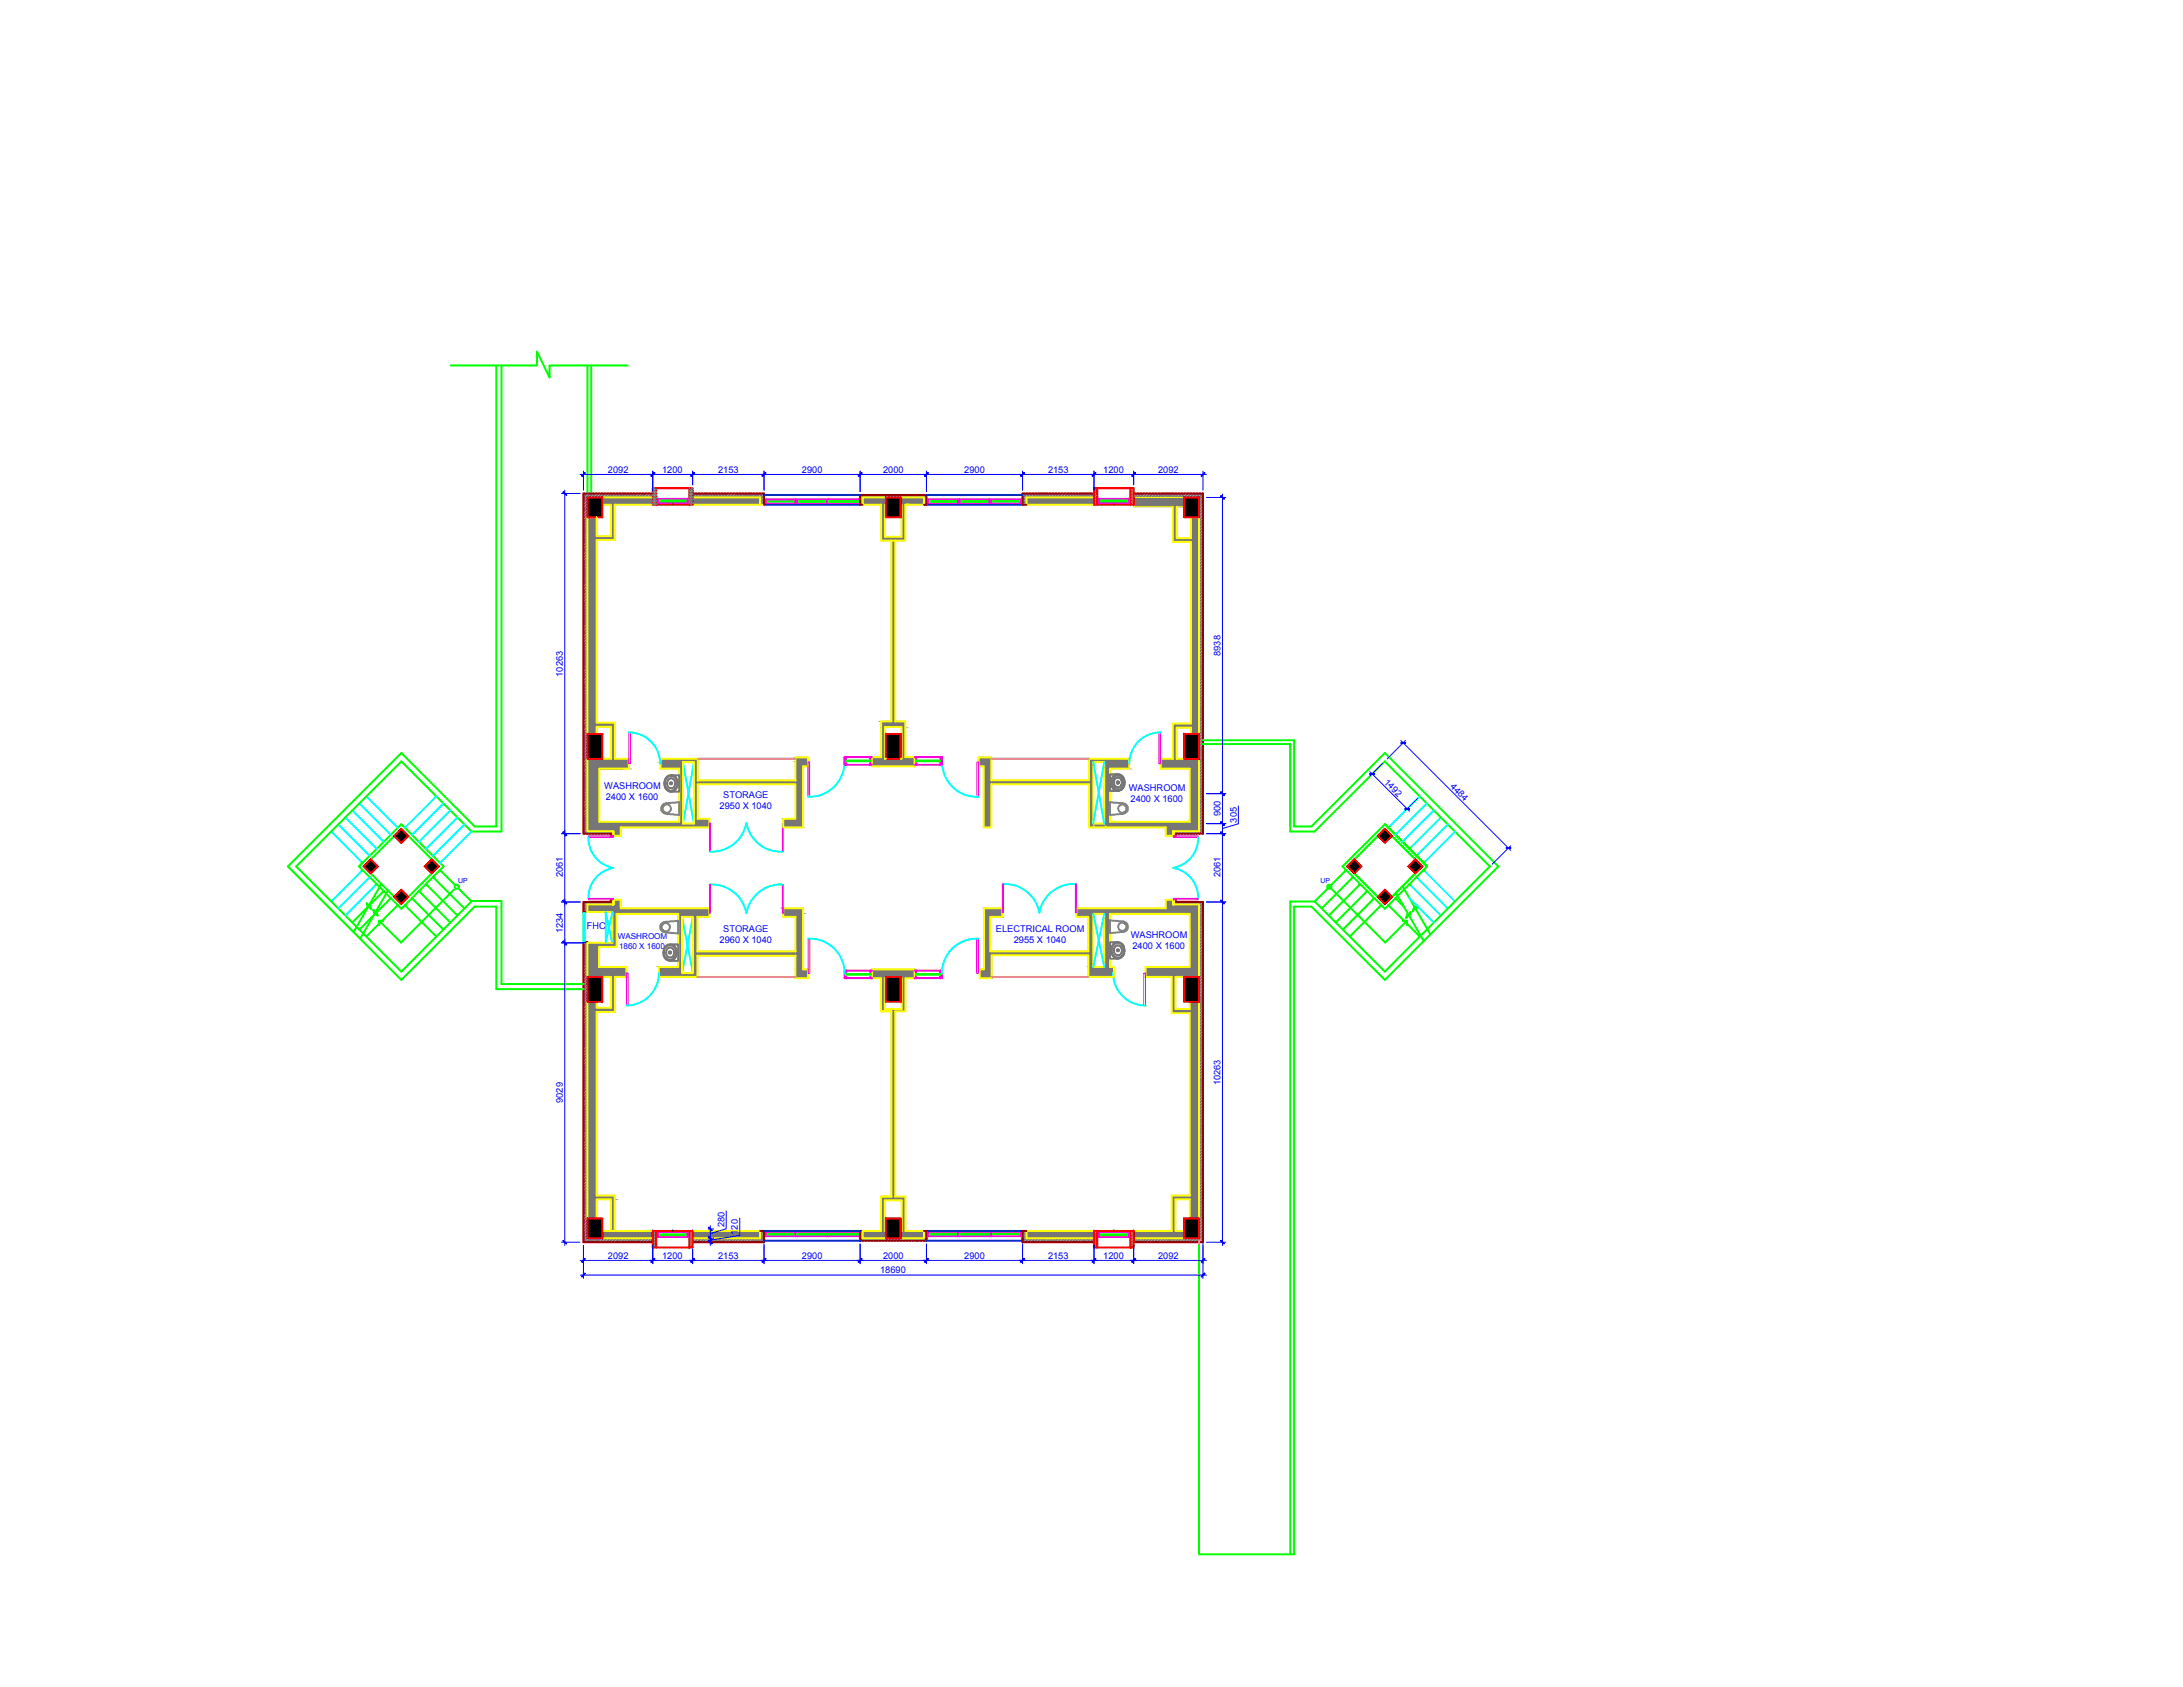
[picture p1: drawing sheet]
<svg xmlns="http://www.w3.org/2000/svg" width="279mm" height="216mm" viewBox="0 0 279 216" stroke-linecap="round" stroke-linejoin="round" font-family="sans-serif">
<defs><g id="words">
<g font-size="1.2" fill="#00f">
<text x="77.8" y="60.5">2092</text>
<text x="84.8" y="60.5">1200</text>
<text x="91.9" y="60.5">2153</text>
<text x="102.6" y="60.5">2900</text>
<text x="113" y="60.5">2000</text>
<text x="123.4" y="60.5">2900</text>
<text x="134.1" y="60.5">2153</text>
<text x="141.2" y="60.5">1200</text>
<text x="148.2" y="60.5">2092</text>
<text x="156.2" y="83.9" transform="rotate(-90 156.2 83.9)">8938</text>
<text x="72.1" y="86.6" transform="rotate(-90 72.1 86.6)">10263</text>
<text x="77.3" y="100.9">WASHROOM</text>
<text x="144.5" y="101.3">WASHROOM</text>
<text x="177.1" y="100.2" transform="rotate(45 177.1 100.2)">1492</text>
<text x="185.6" y="100.7" transform="rotate(45 185.6 100.7)">4484</text>
<text x="77.5" y="102.3">2400 X 1600</text>
<text x="92.1" y="103.6">2950 X 1040</text>
<text x="92.6" y="102.1">STORAGE</text>
<text x="144.7" y="102.7">2400 X 1600</text>
<text x="156.2" y="104.5" transform="rotate(-90 156.2 104.5)">900</text>
<text x="158.3" y="105.3" transform="rotate(-90 158.3 105.3)">305</text>
<text x="72.1" y="112.3" transform="rotate(-90 72.1 112.3)">2061</text>
<text x="156.2" y="112.3" transform="rotate(-90 156.2 112.3)">2061</text>
<text x="72.1" y="119.4" transform="rotate(-90 72.1 119.4)">1234</text>
<text x="75.1" y="118.9">FHC</text>
<text x="92.6" y="119.2">STORAGE</text>
<text x="127.5" y="119.2">ELECTRICAL ROOM</text>
<text x="92.1" y="120.7">2960 X 1040</text>
<text x="129.8" y="120.6">2955 X 1040</text>
<text x="144.7" y="120">WASHROOM</text>
<text x="144.9" y="121.4">2400 X 1600</text>
<text x="72.1" y="141.2" transform="rotate(-90 72.1 141.2)">9029</text>
<text x="156.2" y="138.9" transform="rotate(-90 156.2 138.9)">10263</text>
<text x="77.8" y="161.1">2092</text>
<text x="84.8" y="161.1">1200</text>
<text x="91.9" y="161.1">2153</text>
<text x="92.7" y="157.1" transform="rotate(-90 92.7 157.1)">280</text>
<text x="94.4" y="158" transform="rotate(-90 94.4 158)">120</text>
<text x="102.6" y="161.1">2900</text>
<text x="113" y="161.1">2000</text>
<text x="123.4" y="161.1">2900</text>
<text x="134.1" y="161.1">2153</text>
<text x="141.2" y="161.1">1200</text>
<text x="148.2" y="161.1">2092</text>
<text x="112.6" y="163">18690</text>
</g>
<g font-size="1" fill="#00f">
<text x="79.1" y="120.2">WASHROOM</text>
<text x="79.2" y="121.4">1860 X 1600</text>
</g>
<g font-size=".9" fill="#00f">
<text x="58.6" y="113.1">UP</text>
<text x="169" y="113.1">UP</text>
</g>
</g></defs>
<!-- layer: A- Hatch (W) -->
<g fill="#767676" stroke="#767676" stroke-width=".13">
<path d="M113.4 64.6v.2z"/>
<path d="M115.3 64.6v.2z"/>
<path d="M113.4 64.8v1.4z"/>
<path d="M115.3 64.8v1.4z"/>
<path d="M139.4 105.9h2.1z"/>
<path d="M126.7 117.3h1.6z"/>
<path d="M145.1 63.7l6.5 .9v-.9zM145.1 63.7l6.5 .9h-6.5z"/>
<path d="M131.4 63.7l8.6 .9v-.9zM131.4 63.7l8.6 .9h-8.6z"/>
<path d="M115.3 63.7l3 .9v-.9zM115.3 63.7l3 .9h-3z"/>
<path d="M110.4 63.7l3 .9v-.9zM110.4 63.7l3 .9h-3z"/>
<path d="M88.6 63.7l8.7 .9v-.9zM88.6 63.7l8.7 .9h-8.7z"/>
<path d="M77.1 63.7l6.4 .9v-.9zM77.1 63.7l6.4 .9h-6.4z"/>
<path d="M145.1 64.6l6.5 .2v-.2zM145.1 64.6l6.5 .2h-6.5z"/>
<path d="M78.2 64.6l.5 4v-4zM78.2 64.6l.5 4h-.5z"/>
<path d="M75.2 66.2l1.2 2.4v-2.4zM75.2 66.2l1.2 2.4h-1.2z"/>
<path d="M115.4 64.6l.5 4.1v-4.1zM115.4 64.6l.5 4.1h-.5z"/>
<path d="M112.8 64.6l.5 4.1v-4.1zM112.8 64.6l.5 4.1h-.5z"/>
<path d="M152.4 66.2l1.1 2.7v-2.7zM152.4 66.2l1.1 2.7h-1.1z"/>
<path d="M150.1 64.8l.5 4.1v-4.1zM150.1 64.8l.5 4.1h-.5z"/>
<path d="M75.2 68.6l3.5 .5v-.5zM75.2 68.6l3.5 .5h-3.5z"/>
<path d="M112.8 68.7l3.1 .5v-.5zM112.8 68.7l3.1 .5h-3.1z"/>
<path d="M150.1 68.9l3.4 .5v-.5zM150.1 68.9l3.4 .5h-3.4z"/>
<path d="M114.1 69.2l.5 23.1v-23.1zM114.1 69.2l.5 23.1h-.5z"/>
<path d="M75.2 69.1l1.2 23.4v-23.4zM75.2 69.1l1.2 23.4h-1.2z"/>
<path d="M152.4 69.4l1.1 23.2v-23.2zM152.4 69.4l1.1 23.2h-1.1z"/>
<path d="M75.2 92.5l3.5 .5v-.5zM75.2 92.5l3.5 .5h-3.5z"/>
<path d="M112.8 92.3l3.1 .7v-.7zM112.8 92.3l3.1 .7h-3.1z"/>
<path d="M150.1 92.6l3.4 .5v-.5zM150.1 92.6l3.4 .5h-3.4z"/>
<path d="M75.2 93l1.2 .9v-.9zM75.2 93l1.2 .9h-1.2z"/>
<path d="M152.4 93.1l1.1 .8v-.8zM152.4 93.1l1.1 .8h-1.1z"/>
<path d="M115.4 93l.5 3.9v-3.9zM115.4 93l.5 3.9h-.5z"/>
<path d="M112.8 93l.5 3.9v-3.9zM112.8 93l.5 3.9h-.5z"/>
<path d="M150.1 93.1l.5 4v-4zM150.1 93.1l.5 4h-.5z"/>
<path d="M115.4 96.9l1.7 .2v-.2zM115.4 96.9l1.7 .2h-1.7z"/>
<path d="M111.6 96.9l1.7 .2v-.2zM111.6 96.9l1.7 .2h-1.7z"/>
<path d="M78.2 93l.5 4.1v-4.1zM78.2 93l.5 4.1h-.5z"/>
<path d="M101.8 96.9l1.6 .6v-.6zM101.8 96.9l1.6 .6h-1.6z"/>
<path d="M139.4 97.1l5.1 .4v-.4zM139.4 97.1l5.1 .4h-5.1z"/>
<path d="M84.5 97.1l4.8 .4v-.4zM84.5 97.1l4.8 .4h-4.8z"/>
<path d="M88.8 97.5l.5 .1zM88.8 97.5l.5 .1z"/>
<path d="M84.5 97.5l2.9 .1zM84.5 97.5l2.9 .1z"/>
<path d="M111.6 97.1l5.5 1v-1zM111.6 97.1l5.5 1h-5.5z"/>
<path d="M101.8 97.5l1.6 .6v-.6zM101.8 97.5l1.6 .6h-1.6z"/>
<path d="M125.2 96.9l1.7 1.2v-1.2zM125.2 96.9l1.7 1.2h-1.7z"/>
<path d="M148.5 97.1l5 1.3v-1.3zM148.5 97.1l5 1.3h-5z"/>
<path d="M141.3 97.5l3.2 .9v-.9zM141.3 97.5l3.2 .9h-3.2z"/>
<path d="M84.5 97.6l2.9 .8v-.8zM84.5 97.6l2.9 .8h-2.9z"/>
<path d="M75.2 97.1l5.3 1.3v-1.3zM75.2 97.1l5.3 1.3h-5.3z"/>
<path d="M75.2 98.4h4.5zM75.2 98.4h5.3z"/>
<path d="M75.2 98.4h1.5zM75.2 98.4h4.5z"/>
<path d="M139.4 97.5l.5 2.4v-2.4zM139.4 97.5l.5 2.4h-.5z"/>
<path d="M125.9 98.1l1 1.8v-1.8zM125.9 98.1l1 1.8h-1z"/>
<path d="M101.8 98.1l1 1.8v-1.8zM101.8 98.1l1 1.8h-1z"/>
<path d="M88.8 97.6l.5 2.3v-2.3zM88.8 97.6l.5 2.3h-.5z"/>
<path d="M125.9 99.9l14 .5v-.5zM125.9 99.9l14 .5h-14z"/>
<path d="M125.9 100.4h1zM125.9 100.4h13.5z"/>
<path d="M88.8 99.9l14 .5v-.5zM88.8 99.9l14 .5h-14z"/>
<path d="M101.8 100.4l1 4.4v-4.4zM101.8 100.4l1 4.4h-1z"/>
<path d="M88.8 100.4l.5 4.4v-4.4zM88.8 100.4l.5 4.4h-.5z"/>
<path d="M152.3 98.4l1.2 6.8v-6.8zM152.3 98.4l1.2 6.8h-1.2z"/>
<path d="M141.3 98.4l.8 6.8v-6.8zM141.3 98.4l.8 6.8h-.8z"/>
<path d="M86.9 98.4l.5 6.8v-6.8zM86.9 98.4l.5 6.8h-.5z"/>
<path d="M75.2 98.4l1.5 6.8v-6.8zM75.2 98.4l1.5 6.8h-1.5z"/>
<path d="M86.9 105.2h.5zM76.7 105.2h10.7z"/>
<path d="M75.2 105.2h1.5zM75.2 105.2h1.5z"/>
<path d="M88.8 104.8l2 .5v-.5zM88.8 104.8l2 .5h-2z"/>
<path d="M141.3 105.2l12.2 .2v-.2zM141.3 105.2l12.2 .2h-12.2z"/>
<path d="M139.4 100.4l.5 5v-5zM139.4 100.4l.5 5h-.5z"/>
<path d="M88.8 105.3l2 .1zM88.8 105.3l2 .1z"/>
<path d="M75.2 105.2l12.2 .2v-.2zM75.2 105.2l12.2 .2h-12.2z"/>
<path d="M139.4 105.4l14.1 .5v-.5zM139.4 105.4l14.1 .5h-14.1z"/>
<path d="M141.5 105.9h12zM141.5 105.9h12z"/>
<path d="M139.4 105.9h2.1zM139.4 105.9h2.1z"/>
<path d="M125.9 100.4l1 5.5v-5.5zM125.9 100.4l1 5.5h-1z"/>
<path d="M100.2 104.8l2.6 1.1v-1.1zM100.2 104.8l2.6 1.1h-2.6z"/>
<path d="M75.2 105.4l15.6 .5v-.5zM75.2 105.4l15.6 .5h-15.6z"/>
<path d="M149.2 105.9l4.3 .5v-.5zM149.2 105.9l4.3 .5h-4.3z"/>
<path d="M75.2 105.9l4.3 .5v-.5zM75.2 105.9l4.3 .5h-4.3z"/>
<path d="M149.2 106.4l1 .6v-.6zM149.2 106.4l1 .6h-1z"/>
<path d="M78.5 106.4l1 .6v-.6zM78.5 106.4l1 .6h-1z"/>
<path d="M78.5 115.1l1 .7v-.7zM78.5 115.1l1 .7h-1z"/>
<path d="M75.2 115.8l4.3 .4v-.4zM75.2 115.8l4.3 .4h-4.3z"/>
<path d="M75.2 116.2l15.6 .5v-.5zM75.2 116.2l15.6 .5h-15.6z"/>
<path d="M100.2 116.2l2.6 .7v-.7zM100.2 116.2l2.6 .7h-2.6z"/>
<path d="M78.4 116.7l12.4 .3v-.3zM78.4 116.7l12.4 .3h-12.4z"/>
<path d="M100.2 116.9l2.6 .4v-.4zM100.2 116.9l2.6 .4h-2.6z"/>
<path d="M86.8 117l4 .3v-.3zM86.8 117l4 .3h-4z"/>
<path d="M78.4 117l.5 3.7v-3.7zM78.4 117l.5 3.7h-.5z"/>
<path d="M75.2 120.7l3.7 .5v-.5zM75.2 120.7l3.7 .5h-3.7z"/>
<path d="M101.8 117.3l1 4.5v-4.5zM101.8 117.3l1 4.5h-1z"/>
<path d="M88.7 117.3l.6 4.5v-4.5zM88.7 117.3l.6 4.5h-.6z"/>
<path d="M88.7 121.8l14.1 .5v-.5zM88.7 121.8l14.1 .5h-14.1z"/>
<path d="M86.8 117.3l.5 6.5v-6.5zM86.8 117.3l.5 6.5h-.5z"/>
<path d="M75.2 121.2l1.5 2.6v-2.6zM75.2 121.2l1.5 2.6h-1.5z"/>
<path d="M101.8 122.3l1 1.8v-1.8zM101.8 122.3l1 1.8h-1z"/>
<path d="M75.2 123.8l5 .7v-.7zM75.2 123.8l5 .7h-5z"/>
<path d="M88.7 122.3l.6 2.2v-2.2zM88.7 122.3l.6 2.2h-.6z"/>
<path d="M84.3 123.8l3 .7v-.7zM84.3 123.8l3 .7h-3z"/>
<path d="M111.6 124.1l5.5 .9v-.9zM111.6 124.1l5.5 .9h-5.5z"/>
<path d="M84.3 124.5l5 .5v-.5zM84.3 124.5l5 .5h-5z"/>
<path d="M75.2 124.5l5 .5v-.5zM75.2 124.5l5 .5h-5z"/>
<path d="M115.3 125l1.8 .2v-.2zM115.3 125l1.8 .2h-1.8z"/>
<path d="M101.8 124.1l1.6 1.1v-1.1zM101.8 124.1l1.6 1.1h-1.6z"/>
<path d="M111.6 125l1.8 .2v-.2zM111.6 125l1.8 .2h-1.8z"/>
<path d="M75.2 128.2l1.2 .8v-.8zM75.2 128.2l1.2 .8h-1.2z"/>
<path d="M78.2 125l.5 4v-4zM78.2 125l.5 4h-.5z"/>
<path d="M115.4 125.2l.5 3.9v-3.9zM115.4 125.2l.5 3.9h-.5z"/>
<path d="M112.8 125.2l.4 3.9v-3.9zM112.8 125.2l.4 3.9h-.4z"/>
<path d="M112.8 129.1l3.1 .3v-.3zM112.8 129.1l3.1 .3h-3.1z"/>
<path d="M75.2 129l3.5 .5v-.5zM75.2 129l3.5 .5h-3.5z"/>
<path d="M75.2 129.5l1.2 23.5v-23.5zM75.2 129.5l1.2 23.5h-1.2z"/>
<path d="M114.1 129.4l.5 23.7v-23.7zM114.1 129.4l.5 23.7h-.5z"/>
<path d="M75.2 153l1.2 .3v-.3zM75.2 153l1.2 .3h-1.2z"/>
<path d="M76.4 153l2.3 .5v-.5zM76.4 153l2.3 .5h-2.3z"/>
<path d="M112.8 153.1l3.1 .5v-.5zM112.8 153.1l3.1 .5h-3.1z"/>
<path d="M75.2 153.3l1.2 2.6v-2.6zM75.2 153.3l1.2 2.6h-1.2z"/>
<path d="M115.4 153.6l.5 3.9v-3.9zM115.4 153.6l.5 3.9h-.5z"/>
<path d="M112.8 153.6l.4 3.9v-3.9zM112.8 153.6l.4 3.9h-.4z"/>
<path d="M78.2 153.5l.5 4v-4zM78.2 153.5l.5 4h-.5z"/>
<path d="M131.4 157.5l8.6 1v-1zM131.4 157.5l8.6 1h-8.6z"/>
<path d="M115.3 157.5l3 1v-1zM115.3 157.5l3 1h-3z"/>
<path d="M110.4 157.5l3 1v-1zM110.4 157.5l3 1h-3z"/>
<path d="M88.6 157.5l8.7 1v-1zM88.6 157.5l8.7 1h-8.7z"/>
<path d="M77.1 157.5l6.4 1v-1zM77.1 157.5l6.4 1h-6.4z"/>
<path d="M149.2 115.2l1 .6v-.6zM149.2 115.2l1 .6h-1z"/>
<path d="M149.2 115.8l4.3 .4v-.4zM149.2 115.8l4.3 .4h-4.3z"/>
<path d="M137.8 116.2l15.7 .8v-.8zM137.8 116.2l15.7 .8h-15.7z"/>
<path d="M137.8 117l2.1 .3v-.3zM137.8 117l2.1 .3h-2.1z"/>
<path d="M125.9 116.2l2.4 1.1v-1.1zM125.9 116.2l2.4 1.1h-2.4z"/>
<path d="M139.3 117.3l.6 4.5v-4.5zM139.3 117.3l.6 4.5h-.6z"/>
<path d="M125.9 117.3l.8 4.5v-4.5zM125.9 117.3l.8 4.5h-.8z"/>
<path d="M139.3 121.8h.6zM139.3 121.8h.6z"/>
<path d="M125.9 121.8h13.4zM125.9 121.8h13.4z"/>
<path d="M125.9 121.8l14 .5v-.5zM125.9 121.8l14 .5h-14z"/>
<path d="M126.9 122.3h13zM126.9 122.3h13z"/>
<path d="M125.9 122.3h1zM125.9 122.3h1z"/>
<path d="M152.3 117l1.2 6.8v-6.8zM152.3 117l1.2 6.8h-1.2z"/>
<path d="M141.3 117l.8 6.8v-6.8zM141.3 117l.8 6.8h-.8z"/>
<path d="M139.3 122.3l.6 1.5v-1.5zM139.3 122.3l.6 1.5h-.6z"/>
<path d="M125.9 122.3l1 1.8v-1.8zM125.9 122.3l1 1.8h-1z"/>
<path d="M146.6 123.8l6.9 1.2v-1.2zM146.6 123.8l6.9 1.2h-6.9z"/>
<path d="M139.3 123.8l3.3 1.2v-1.2zM139.3 123.8l3.3 1.2h-3.3z"/>
<path d="M125.4 124.1l1.5 1.1v-1.1zM125.4 124.1l1.5 1.1h-1.5z"/>
<path d="M152.3 128.2l1.2 .9v-.9zM152.3 128.2l1.2 .9h-1.2z"/>
<path d="M150 125l.5 4.1v-4.1zM150 125l.5 4.1h-.5z"/>
<path d="M150 129.1l3.5 .6v-.6zM150 129.1l3.5 .6h-3.5z"/>
<path d="M152.3 129.7l1.2 23.3v-23.3zM152.3 129.7l1.2 23.3h-1.2z"/>
<path d="M150 153l3.5 .5v-.5zM150 153l3.5 .5h-3.5z"/>
<path d="M152.3 153.5l1.2 2.4v-2.4zM152.3 153.5l1.2 2.4h-1.2z"/>
<path d="M150 153.5l.5 4v-4zM150 153.5l.5 4h-.5z"/>
<path d="M145.1 157.5l6.5 1v-1zM145.1 157.5l6.5 1h-6.5z"/>
</g>
<!-- layer: A- Hatch (S) -->
<g fill="none" stroke="#767676" stroke-width=".25">
<path d="M74.8 63.2l-.1 .1M75.2 63.2l-.5 .5M75.2 63.9l-.5 .5M75.2 64.3l-.5 .5M75.2 64.7l-.5 .5M75.2 65l-.5 .5M75.2 65.4l-.5 .5M75.2 65.8l-.5 .5M75.2 66.2l-.5 .5M75.2 66.5l-.5 .5M75.2 66.9l-.5 .5M75.2 67.3l-.5 .5"/>
<path d="M75.2 67.6l-.5 .5M75.2 68l-.5 .5M75.2 68.4l-.5 .5M75.2 68.8l-.5 .5M75.2 69.1l-.5 .6M75.2 69.5l-.5 .5M75.2 69.9l-.5 .5M75.2 70.3l-.5 .5M75.2 70.6l-.5 .6M75.2 71l-.5 .5M75.2 71.4l-.5 .5M75.2 71.8l-.5 .5"/>
<path d="M75.2 72.2l-.5 .5M75.2 72.5l-.5 .5M75.2 72.9l-.5 .5M75.2 73.3l-.5 .5M75.2 73.7l-.5 .5M75.2 74l-.5 .5M75.2 74.4l-.5 .5M75.2 74.8l-.5 .5M75.2 75.2l-.5 .5M75.2 75.5l-.5 .5M75.2 75.9l-.5 .5M75.2 76.3l-.5 .5"/>
<path d="M75.2 76.7l-.5 .5M75.2 77l-.5 .5M75.2 77.4l-.5 .5M75.2 77.8l-.5 .5M75.2 78.1l-.5 .5M75.2 78.5l-.5 .5M75.2 78.9l-.5 .5M75.2 79.3l-.5 .5M75.2 79.6l-.5 .6M75.6 63.2l-.9 .8M75.9 63.2l-.5 .5M76.3 63.2l-.5 .5"/>
<path d="M76.7 63.2l-.5 .5M77.1 63.2l-.5 .5M77.4 63.2l-.5 .5M77.8 63.2l-.5 .5M78.2 63.2l-.5 .5M78.6 63.2l-.6 .5M78.9 63.2l-.5 .5M79.3 63.2l-.5 .5M79.7 63.2l-.5 .5M80.1 63.2l-.6 .5M80.4 63.2l-.5 .5M80.8 63.2l-.5 .5"/>
<path d="M81.2 63.2l-.5 .5M81.6 63.2l-.6 .5M81.9 63.2l-.5 .5M82.3 63.2l-.5 .5M82.7 63.2l-.5 .5M83.1 63.2l-.5 .5M83.4 63.2l-.5 .5M83.7 62.5l-.2 .2M84 63l-.7 .7M84 62.6l-.5 .4M84 63.4l-.5 .4M84 63.7l-.5 .4"/>
<path d="M84 64.1l-.5 .4M84 64.5l-.1 .1M88.2 62.5h.1M88.6 62.5l-.4 .4M88.6 62.8l-.4 .4M88.6 63.9l-.4 .5M88.6 64.3l-.2 .3M88.7 63.2l-.5 .4M89.1 63.2l-.9 .8M89.4 63.2l-.5 .5M89.8 63.2l-.5 .5M90.2 63.2l-.5 .5"/>
<path d="M90.6 63.2l-.6 .5M90.9 63.2l-.5 .5M91.3 63.2l-.5 .5M91.7 63.2l-.5 .5M92.1 63.2l-.6 .5M92.4 63.2l-.5 .5M92.8 63.2l-.5 .5M93.2 63.2l-.5 .5M93.6 63.2l-.6 .5M93.9 63.2l-.5 .5M94.3 63.2l-.5 .5M94.7 63.2l-.5 .5"/>
<path d="M95.1 63.2l-.5 .5M95.4 63.2l-.5 .5M95.8 63.2l-.5 .5M96.2 63.2l-.5 .5M96.6 63.2l-.5 .5M96.9 63.2l-.5 .5M97.3 63.2l-.5 .5M97.7 63.2l-.5 .5M97.8 63.4l-.5 .5M97.8 63.8l-.5 .5M97.8 64.2l-.4 .4M97.8 64.6h-.1"/>
<path d="M110.3 63.3l-.2 .2M110.4 63.9l-.3 .4M110.4 64.3l-.3 .3M110.6 63.3l-.5 .6M111 63.3l-.3 .4M111.4 63.3l-.3 .4M111.8 63.3l-.4 .4M112.1 63.3l-.3 .4M112.5 63.3l-.3 .4M112.9 63.3l-.4 .4M113.2 63.3l-.3 .4M113.6 63.3l-.3 .4"/>
<path d="M114 63.3l-.3 .4M114.4 63.3l-.4 .4M114.7 63.3l-.3 .4M115.1 63.3l-.3 .4M115.5 63.3l-.3 .4M115.9 63.3l-.4 .4M116.2 63.3l-.3 .4M116.6 63.3l-.3 .4M117 63.3l-.3 .4M117.4 63.3l-.3 .4M117.8 63.3l-.4 .4M118.1 63.3l-.3 .4"/>
<path d="M118.5 63.3l-.3 .4M118.6 63.6l-.3 .4M118.6 64l-.3 .3M118.6 64.4l-.2 .2M131.1 63.2l-.2 .1M131.4 64l-.5 .5M131.4 64.3l-.3 .3M131.4 63.2l-.5 .5M131.8 63.2l-.9 .9M132.2 63.2l-.5 .5M132.6 63.2l-.5 .5M132.9 63.2l-.5 .5"/>
<path d="M133.3 63.2l-.5 .5M133.7 63.2l-.5 .5M134.1 63.2l-.5 .5M134.4 63.2l-.5 .5M134.8 63.2l-.5 .5M135.2 63.2l-.5 .5M135.6 63.2l-.6 .5M135.9 63.2l-.5 .5M136.3 63.2l-.5 .5M136.7 63.2l-.5 .5M137.1 63.2l-.6 .5M137.4 63.2l-.5 .5"/>
<path d="M137.8 63.2l-.5 .5M138.2 63.2l-.5 .5M138.6 63.2l-.6 .5M138.9 63.2l-.5 .5M139.3 63.2l-.5 .5M139.7 63.2l-.5 .5M140.4 62.5l-.4 .3M140.4 62.8l-.8 .9M140.4 63.2l-.5 .5M140.4 64.3l-.3 .3M140.4 63.5l-.4 .5M140.4 63.9l-.4 .4"/>
<path d="M144.9 62.5l-.2 .2M145.1 63.7l-.4 .5M145.1 64.1l-.4 .4M145.1 64.5l-.1 .1M145.1 62.6l-.4 .4M145.1 63l-.4 .4M145.3 63.2l-.6 .6M145.7 63.2l-.5 .5M146.1 63.2l-.5 .5M146.4 63.2l-.5 .5M146.8 63.2l-.5 .5M147.2 63.2l-.5 .5"/>
<path d="M147.6 63.2l-.6 .5M147.9 63.2l-.5 .5M148.3 63.2l-.5 .5M148.7 63.2l-.5 .5M149.1 63.2l-.6 .5M149.4 63.2l-.5 .5M149.8 63.2l-.5 .5M150.2 63.2l-.5 .5M150.6 63.2l-.5 .5M150.9 63.2l-.5 .5M151.3 63.2l-.5 .5M151.7 63.2l-.5 .5"/>
<path d="M152.1 63.2l-.5 .5M152.4 63.2l-.5 .5M152.8 63.2l-.5 .5M153.2 63.2l-.5 .5M153.6 63.2l-.5 .5M153.9 63.2l-.5 .5M154 63.5l-.5 .5M154 63.9l-.5 .5M154 64.2l-.5 .5M154 64.6l-.5 .5M154 65l-.5 .5M154 65.4l-.5 .5"/>
<path d="M154 65.7l-.5 .5M154 66.1l-.5 .5M154 66.5l-.5 .5M154 66.9l-.5 .5M154 67.2l-.5 .5M154 67.6l-.5 .5M154 68l-.5 .5M154 68.4l-.5 .5M154 68.7l-.5 .6M154 69.1l-.5 .5M154 69.5l-.5 .5M154 69.9l-.5 .5"/>
<path d="M154 70.2l-.5 .6M154 70.6l-.5 .5M154 71l-.5 .5M154 71.4l-.5 .5M154 71.7l-.5 .6M154 72.1l-.5 .5M154 72.5l-.5 .5M154 72.9l-.5 .5M154 73.2l-.5 .5M154 73.6l-.5 .5M154 74l-.5 .5M154 74.4l-.5 .5"/>
<path d="M154 74.7l-.5 .5M154 75.1l-.5 .5M154 75.5l-.5 .5M154 75.9l-.5 .5M154 76.2l-.5 .5M154 76.6l-.5 .5M154 77l-.5 .5M154 77.4l-.5 .5M154 77.7l-.5 .5M154 78.1l-.5 .5M154 78.5l-.5 .5M154 78.9l-.5 .5"/>
<path d="M154 79.2l-.5 .5M154 79.6l-.5 .5M154 80l-.5 .5M75.2 80l-.5 .5M75.2 80.4l-.5 .5M75.2 80.8l-.5 .5M75.2 81.1l-.5 .6M75.2 81.5l-.5 .5M75.2 81.9l-.5 .5M75.2 82.3l-.5 .5M75.2 82.6l-.5 .6M75.2 83l-.5 .5"/>
<path d="M75.2 83.4l-.5 .5M75.2 83.8l-.5 .5M75.2 84.2l-.5 .5M75.2 84.5l-.5 .5M75.2 84.9l-.5 .5M75.2 85.3l-.5 .5M75.2 85.7l-.5 .5M75.2 86l-.5 .5M75.2 86.4l-.5 .5M75.2 86.8l-.5 .5M75.2 87.2l-.5 .5M75.2 87.5l-.5 .5"/>
<path d="M75.2 87.9l-.5 .5M75.2 88.3l-.5 .5M75.2 88.6l-.5 .6M75.2 89l-.5 .5M75.2 89.4l-.5 .5M75.2 89.8l-.5 .5M75.2 90.1l-.5 .5M75.2 90.5l-.5 .5M75.2 90.9l-.5 .5M75.2 91.3l-.5 .5M75.2 91.6l-.5 .6M75.2 92l-.5 .5"/>
<path d="M75.2 92.4l-.5 .5M75.2 92.8l-.5 .5M75.2 93.1l-.5 .6M75.2 93.5l-.5 .5M75.2 93.9l-.5 .5M75.2 94.3l-.5 .5M75.2 94.7l-.5 .5M75.2 95l-.5 .5M75.2 95.4l-.5 .5M75.2 95.8l-.5 .5M75.2 96.2l-.5 .5M75.2 96.5l-.5 .5"/>
<path d="M75.2 96.9l-.5 .5M75.2 97.3l-.5 .5M75.2 97.7l-.5 .5M75.2 98l-.5 .5M75.2 98.4l-.5 .5M75.2 98.8l-.5 .5M75.2 99.2l-.5 .5M75.2 99.5l-.5 .5M75.2 99.9l-.5 .5M154 80.4l-.5 .5M154 80.7l-.5 .6M154 81.1l-.5 .5"/>
<path d="M154 81.5l-.5 .5M154 81.9l-.5 .5M154 82.2l-.5 .6M154 82.6l-.5 .5M154 83l-.5 .5M154 83.4l-.5 .5M154 83.7l-.5 .6M154 84.1l-.5 .5M154 84.5l-.5 .5M154 84.9l-.5 .5M154 85.2l-.5 .5M154 85.6l-.5 .5"/>
<path d="M154 86l-.5 .5M154 86.4l-.5 .5M154 86.7l-.5 .5M154 87.1l-.5 .5M154 87.5l-.5 .5M154 87.9l-.5 .5M154 88.2l-.5 .5M154 88.6l-.5 .5M154 89l-.5 .5M154 89.4l-.5 .5M154 89.7l-.5 .5M154 90.1l-.5 .5"/>
<path d="M154 90.5l-.5 .5M154 90.9l-.5 .5M154 91.2l-.5 .6M154 91.6l-.5 .5M154 92l-.5 .5M154 92.4l-.5 .5M154 92.7l-.5 .6M154 93.1l-.5 .5M154 93.5l-.5 .5M154 93.9l-.5 .5M154 94.2l-.5 .6M154 94.6l-.5 .5"/>
<path d="M154 95l-.5 .5M154 95.4l-.5 .5M154 95.7l-.5 .5M154 96.1l-.5 .5M154 96.5l-.5 .5M154 96.9l-.5 .5M154 97.2l-.5 .5M154 97.6l-.5 .5M154 98l-.5 .5M154 98.4l-.5 .5M154 98.7l-.5 .5M154 99.1l-.5 .5"/>
<path d="M154 99.5l-.5 .5M154 99.9l-.5 .5M75 115.4l-.3 .4M75.2 100.3l-.5 .5M75.2 100.6l-.5 .5M75.2 101l-.5 .5M75.2 101.4l-.5 .5M75.2 101.8l-.5 .5M75.2 102.1l-.5 .6M75.2 102.5l-.5 .5M75.2 102.9l-.5 .5M75.2 103.3l-.5 .5"/>
<path d="M75.2 103.6l-.5 .6M75.2 104l-.5 .5M75.2 104.4l-.5 .5M75.2 104.8l-.5 .5M75.2 105.1l-.5 .6M75.2 105.5l-.5 .5M75.2 105.9l-.5 .5M75.2 106.3l-.4 .4M75.2 116l-.5 .5M75.2 116.4l-.4 .3M75.4 115.4l-.7 .8M75.5 106.4l-.4 .3"/>
<path d="M75.8 115.4l-.3 .4M75.8 106.4l-.3 .3M76.2 115.4l-.4 .4M76.2 106.4l-.3 .3M76.5 115.4l-.3 .4M76.6 106.4l-.3 .3M76.9 115.4l-.3 .4M77 106.4l-.4 .3M77.3 115.4l-.3 .4M77.3 106.4l-.3 .3M77.6 115.4l-.3 .4M77.7 106.4l-.3 .3"/>
<path d="M78 115.4l-.3 .4M78.1 106.4l-.3 .3M78.3 115.2l-.1 .1M78.5 106.4l-.4 .3M78.5 106.7l-.3 .3M78.5 115.4l-.4 .4M78.5 115.7v.1M150.3 115.2l-.1 .1M150.5 106.4l-.3 .3M150.5 115.4l-.3 .3M150.8 115.4l-.3 .4M150.8 106.4l-.6 .6"/>
<path d="M151.2 115.4l-.4 .4M151.2 106.4l-.3 .3M151.5 115.4l-.3 .4M151.6 106.4l-.3 .3M151.9 115.4l-.3 .4M152 106.4l-.4 .3M152.3 115.4l-.3 .4M152.3 106.4l-.3 .3M152.7 115.4l-.4 .4M152.7 106.4l-.3 .3M153 115.4l-.3 .4M153.1 106.4l-.3 .3"/>
<path d="M153.4 115.4l-.3 .4M153.8 115.4l-.3 .4M154 105.9l-.9 .8M154 100.2l-.5 .5M154 100.6l-.5 .5M154 101l-.5 .5M154 101.4l-.5 .5M154 101.7l-.5 .5M154 102.1l-.5 .5M154 102.5l-.5 .5M154 102.9l-.5 .5M154 103.2l-.5 .6"/>
<path d="M154 103.6l-.5 .5M154 104l-.5 .5M154 104.4l-.5 .5M154 104.7l-.5 .6M154 105.1l-.5 .5M154 105.5l-.5 .5M154 106.2l-.5 .5M154 106.6l-.1 .1M154 115.6l-.5 .5M154 116l-.5 .5M154 116.4l-.5 .5M154 116.7l-.5 .6"/>
<path d="M154 117.1l-.5 .5M154 117.5l-.5 .5M154 117.9l-.5 .5M154 118.2l-.5 .5M154 118.6l-.5 .5M154 119l-.5 .5M154 119.4l-.5 .5M154 119.7l-.5 .5M74.8 120.6l-.1 .1M75.2 120.6l-.5 .4M75.2 120.9l-.5 .5M75.2 121.3l-.5 .5"/>
<path d="M75.2 121.7l-.5 .5M75.2 122l-.5 .5M75.2 122.4l-.5 .5M75.2 122.8l-.5 .5M75.2 123.1l-.5 .5M75.2 123.5l-.5 .5M75.2 123.9l-.5 .5M75.2 124.3l-.5 .5M75.2 124.6l-.5 .6M75.2 125l-.5 .5M75.2 125.4l-.5 .5M75.2 125.8l-.5 .5"/>
<path d="M75.2 126.1l-.5 .6M75.2 126.5l-.5 .5M75.2 126.9l-.5 .5M75.2 127.3l-.5 .5M75.2 127.6l-.5 .6M75.2 128l-.5 .5M75.2 128.4l-.5 .5M75.2 128.8l-.5 .5M75.2 129.2l-.5 .5M75.2 129.5l-.5 .5M75.2 129.9l-.5 .5M75.2 130.3l-.5 .5"/>
<path d="M75.2 130.7l-.5 .5M75.2 131l-.5 .5M75.2 131.4l-.5 .5M75.2 131.8l-.5 .5M75.2 132.2l-.5 .5M75.2 132.5l-.5 .5M75.2 132.9l-.5 .5M75.2 133.3l-.5 .5M75.2 133.6l-.5 .5M75.2 134l-.5 .5M75.2 134.4l-.5 .5M75.2 134.8l-.5 .5"/>
<path d="M75.2 135.1l-.5 .6M75.2 135.5l-.5 .5M75.2 135.9l-.5 .5M75.2 136.3l-.5 .5M75.2 136.6l-.5 .6M75.2 137l-.5 .5M75.2 137.4l-.5 .5M75.2 137.8l-.5 .5M75.2 138.1l-.5 .6M75.2 138.5l-.5 .5M75.2 138.9l-.5 .5M75.2 139.3l-.5 .5"/>
<path d="M75.2 139.7l-.5 .5M154 120.1l-.5 .5M154 120.5l-.5 .5M154 120.9l-.5 .5M154 121.2l-.5 .5M154 121.6l-.5 .5M154 122l-.5 .5M154 122.4l-.5 .5M154 122.7l-.5 .5M154 123.1l-.5 .5M154 123.5l-.5 .5M154 123.9l-.5 .5"/>
<path d="M154 124.2l-.5 .5M154 124.6l-.5 .5M154 125l-.5 .5M154 125.4l-.5 .5M154 125.7l-.5 .6M154 126.1l-.5 .5M154 126.5l-.5 .5M154 126.9l-.5 .5M154 127.2l-.5 .6M154 127.6l-.5 .5M154 128l-.5 .5M154 128.4l-.5 .5"/>
<path d="M154 128.7l-.5 .5M154 129.1l-.5 .5M154 129.5l-.5 .5M154 129.9l-.5 .5M154 130.2l-.5 .5M154 130.6l-.5 .5M154 131l-.5 .5M154 131.4l-.5 .5M154 131.7l-.5 .5M154 132.1l-.5 .5M154 132.5l-.5 .5M154 132.9l-.5 .5"/>
<path d="M154 133.2l-.5 .5M154 133.6l-.5 .5M154 134l-.5 .5M154 134.4l-.5 .5M154 134.7l-.5 .5M154 135.1l-.5 .5M154 135.5l-.5 .5M154 135.9l-.5 .5M154 136.2l-.5 .6M154 136.6l-.5 .5M154 137l-.5 .5M154 137.4l-.5 .5"/>
<path d="M154 137.7l-.5 .6M154 138.1l-.5 .5M154 138.5l-.5 .5M154 138.9l-.5 .5M154 139.2l-.5 .6M154 139.6l-.5 .5M154 140l-.5 .5M75.2 140l-.5 .5M75.2 140.4l-.5 .5M75.2 140.8l-.5 .5M75.2 141.2l-.5 .5M75.2 141.5l-.5 .5"/>
<path d="M75.2 141.9l-.5 .5M75.2 142.3l-.5 .5M75.2 142.7l-.5 .5M75.2 143l-.5 .5M75.2 143.4l-.5 .5M75.2 143.8l-.5 .5M75.2 144.1l-.5 .6M75.2 144.5l-.5 .5M75.2 144.9l-.5 .5M75.2 145.3l-.5 .5M75.2 145.6l-.5 .5M75.2 146l-.5 .5"/>
<path d="M75.2 146.4l-.5 .5M75.2 146.8l-.5 .5M75.2 147.1l-.5 .6M75.2 147.5l-.5 .5M75.2 147.9l-.5 .5M75.2 148.3l-.5 .5M75.2 148.6l-.5 .6M75.2 149l-.5 .5M75.2 149.4l-.5 .5M75.2 149.8l-.5 .5M75.2 150.1l-.5 .6M75.2 150.5l-.5 .5"/>
<path d="M75.2 150.9l-.5 .5M75.2 151.3l-.5 .5M75.2 151.7l-.5 .5M75.2 152l-.5 .5M75.2 152.4l-.5 .5M75.2 152.8l-.5 .5M75.2 153.2l-.5 .5M75.2 153.5l-.5 .5M75.2 153.9l-.5 .5M75.2 154.3l-.5 .5M75.2 154.7l-.5 .5M75.2 155l-.5 .5"/>
<path d="M75.2 155.4l-.5 .5M75.2 155.8l-.5 .5M75.2 156.1l-.5 .5M75.2 156.5l-.5 .5M75.2 156.9l-.5 .5M75.2 157.3l-.5 .5M75.2 157.6l-.5 .6M75.2 158l-.5 .5M75.2 158.4l-.5 .5M75.5 158.5l-.5 .5M75.9 158.5l-.5 .5M76.2 158.5l-.5 .5"/>
<path d="M76.6 158.5l-.5 .5M77 158.5l-.5 .5M77.4 158.5l-.5 .5M77.7 158.5l-.5 .5M78.1 158.5l-.5 .5M78.5 158.5l-.5 .5M78.9 158.5l-.5 .5M79.2 158.5l-.5 .5M79.6 158.5l-.5 .5M80 158.5l-.5 .5M80.4 158.5l-.5 .5M80.8 158.5l-.6 .5"/>
<path d="M81.1 158.5l-.5 .5M81.5 158.5l-.5 .5M81.9 158.5l-.5 .5M82.2 158.5l-.5 .5M82.6 158.5l-.5 .5M83 158.5l-.5 .5M83.4 158.5l-.5 .5M83.9 157.5l-.4 .4M84 158.2l-.8 .8M84 157.9l-.5 .4M84 158.6l-.5 .4M84 159l-.5 .4"/>
<path d="M84 159.4l-.3 .3M88.4 157.5l-.2 .2M88.6 158.1l-.4 .4M88.6 158.4l-.4 .5M88.6 159.2l-.4 .4M88.6 159.6v.1M88.6 157.7l-.4 .4M89 158.5l-.8 .7M89.4 158.5l-.5 .5M89.7 158.5l-.5 .5M90.1 158.5l-.5 .5M90.5 158.5l-.5 .5"/>
<path d="M90.9 158.5l-.5 .5M91.2 158.5l-.5 .5M91.6 158.5l-.5 .5M92 158.5l-.5 .5M92.4 158.5l-.5 .5M92.8 158.5l-.6 .5M93.1 158.5l-.5 .5M93.5 158.5l-.5 .5M93.9 158.5l-.5 .5M94.2 158.5l-.5 .5M94.6 158.5l-.5 .5M95 158.5l-.5 .5"/>
<path d="M95.4 158.5l-.5 .5M95.7 158.5l-.5 .5M96.1 158.5l-.5 .5M96.5 158.5l-.5 .5M96.9 158.5l-.5 .5M97.2 158.5l-.5 .5M97.4 157.5l-.1 .2M97.8 157.6l-.5 .5M97.8 157.9l-.5 .5M97.8 158.3l-.7 .7M97.8 158.7l-.3 .3M110.2 157.5l-.1 .1"/>
<path d="M110.4 157.7l-.3 .3M110.4 158.1l-.3 .3M110.4 158.4l-.3 .3M110.7 158.5l-.3 .3M111.1 158.5l-.3 .3M111.5 158.5l-.3 .3M111.9 158.5l-.4 .3M112.2 158.5l-.3 .3M112.6 158.5l-.3 .3M113 158.5l-.3 .3M113.4 158.5l-.3 .3M113.7 158.5l-.3 .3"/>
<path d="M114.1 158.5l-.3 .3M114.5 158.5l-.3 .3M114.9 158.5l-.3 .3M115.3 158.5l-.4 .3M115.6 158.5l-.3 .3M116 158.5l-.3 .3M116.4 158.5l-.4 .3M116.7 158.5l-.3 .3M117.1 158.5l-.3 .3M117.5 158.5l-.3 .3M117.9 158.5l-.4 .3M118.4 157.5l-.1 .2"/>
<path d="M118.6 157.8l-.3 .3M118.6 158.2l-.7 .6M118.6 158.5l-.3 .3M131.2 157.5l-.3 .3M131.4 157.7l-.5 .5M131.4 158.1l-.5 .5M131.4 158.4l-.5 .6M131.7 158.5l-.5 .5M132.1 158.5l-.5 .5M132.5 158.5l-.5 .5M132.9 158.5l-.5 .5M133.2 158.5l-.5 .5"/>
<path d="M133.6 158.5l-.5 .5M134 158.5l-.5 .5M134.4 158.5l-.5 .5M134.7 158.5l-.5 .5M135.1 158.5l-.5 .5M135.5 158.5l-.5 .5M135.9 158.5l-.5 .5M136.2 158.5l-.5 .5M136.6 158.5l-.5 .5M137 158.5l-.5 .5M137.4 158.5l-.5 .5M137.8 158.5l-.6 .5"/>
<path d="M138.1 158.5l-.5 .5M138.5 158.5l-.5 .5M138.9 158.5l-.5 .5M139.2 158.5l-.5 .5M139.6 158.5l-.5 .5M140.2 157.5l-.2 .2M140.4 158l-.9 1M140.4 158.4l-.5 .6M140.4 157.7l-.4 .4M140.4 158.8l-.4 .4M140.4 159.1l-.4 .5M140.4 159.5l-.1 .2"/>
<path d="M145.1 157.5l-.4 .4M145.1 157.9l-.4 .4M145.1 158.2l-.4 .5M145.1 159.4l-.3 .3M145.2 158.5l-.5 .5M145.6 158.5l-.9 .9M146 158.5l-.5 .5M146.4 158.5l-.5 .5M146.7 158.5l-.5 .5M147.1 158.5l-.5 .5M147.5 158.5l-.5 .5M147.9 158.5l-.5 .5"/>
<path d="M148.3 158.5l-.6 .5M148.6 158.5l-.5 .5M149 158.5l-.5 .5M149.4 158.5l-.5 .5M149.8 158.5l-.6 .5M150.1 158.5l-.5 .5M150.5 158.5l-.5 .5M150.9 158.5l-.5 .5M151.2 158.5l-.5 .5M151.6 158.5l-.5 .5M152 158.5l-.5 .5M152.4 158.5l-.5 .5"/>
<path d="M152.7 158.5l-.5 .5M153.1 158.5l-.5 .5M154 158l-1 1M154 158.4l-.6 .6M154 140.4l-.5 .5M154 140.7l-.5 .5M154 141.1l-.5 .5M154 141.5l-.5 .5M154 141.9l-.5 .5M154 142.2l-.5 .5M154 142.6l-.5 .5M154 143l-.5 .5"/>
<path d="M154 143.4l-.5 .5M154 143.7l-.5 .5M154 144.1l-.5 .5M154 144.5l-.5 .5M154 144.9l-.5 .5M154 145.2l-.5 .5M154 145.6l-.5 .5M154 146l-.5 .5M154 146.4l-.5 .5M154 146.7l-.5 .5M154 147.1l-.5 .5M154 147.5l-.5 .5"/>
<path d="M154 147.9l-.5 .5M154 148.2l-.5 .6M154 148.6l-.5 .5M154 149l-.5 .5M154 149.4l-.5 .5M154 149.7l-.5 .6M154 150.1l-.5 .5M154 150.5l-.5 .5M154 150.9l-.5 .5M154 151.2l-.5 .5M154 151.6l-.5 .5M154 152l-.5 .5"/>
<path d="M154 152.4l-.5 .5M154 152.7l-.5 .5M154 153.1l-.5 .5M154 153.5l-.5 .5M154 153.9l-.5 .5M154 154.2l-.5 .5M154 154.6l-.5 .5M154 155l-.5 .5M154 155.4l-.5 .5M154 155.7l-.5 .5M154 156.1l-.5 .5M154 156.5l-.5 .5"/>
<path d="M154 156.9l-.5 .5M154 157.2l-.5 .5M154 157.6l-.5 .5M154 158.7l-.3 .3"/>
</g>
<!-- layer: A- Stairs (riser or tread) -->
<g fill="none" stroke="#0f0" stroke-width=".25">
<path d="M57.7 46.8h11v-1.8l1.6 3.3v-1.5h10M63.5 46.8v59h-2.8l-9.3-9.4-14.5 14.5 14.5 14.5 9.3-9.4h2.8v10.6h11.2M64.2 46.8v59.6h-3.9l-8.9-9-13.5 13.5 13.5 13.4 9-9h3.8v10.6h10.5M75.2 46.8v16.4M75.7 46.8v16.4M154 94.7h11.6v11.1h2.3l9.3-9.4 14.6 14.5-14.6 14.5-9.3-9.4h-2.3v82.9h-12.1v-39.9M154 95.2h11.1v11.2h3.2l8.9-9 13.5 13.5-13.5 13.4-8.9-8.9M46.3 110.3l.1 .1-.4 .5 5.4 5.4 5.4-5.4-5.4-5.4-5.4 5.4M46.4 111.4l-.1 .1M46.6 110.9l4.8-4.8 4.8 4.8-4.8 4.8zM47.3 112.2l-.1 .2M48.2 113.1l-.1 .2"/>
<path d="M48.8 113.1l-1.5 2.7 .2 .5-.6-.7 .2 .5-1.8 3.2M49 114.2l.1-.2-4 4.1M49.7 114l-1.6 2.6 .2 .6-.5-.8 .1 .6-1.8 3.1M49.9 115.1l.1-.2-4 4.1M50.8 116l.1-.2-4 4.1M51.8 115.8l4 4.1M52.7 114.9l4 4.1M53.6 114l4 4.1M54.5 113.1l4 4.1M55.4 112.2l4 4.1M56.3 111.4l4 4M58.5 113.5l-7.2 7.1-2.8-2.8h.5h-.5v.6v-.6"/>
<path d="M168.3 115.4h-3.2v83.5M170.1 113.5l7.2 7.1 2.8-2.8M172.2 111.5l.1-.1-.1 .1M172.3 111.4l-4 4M172.4 110.9l4.8-4.8 4.8 4.8-4.8 4.8zM173.1 112.4l.1-.2-.1 .2M173.2 112.2l-4 4.1M174 113.3l.1-.2-.1 .2M174.1 113.1l-4 4.1M174.9 114.2l.1-.2-4 4.1M175.8 115.1l.1-.2-4 4.1M176.7 116l.1-.2-4 4.1"/>
<path d="M177.2 105.5l-5.4 5.4 5.4 5.4 5.4-5.4-5.4-5.4 5.4 5.4-.4-.5 .1-.1M177.7 115.8l4 4.1M177.8 105.8l-.1 .1M178.6 114.9l1.1 1.1M178.7 114.3l1.5 2.6-.2 .6 .6-.8-.2 .6 1.8 3.1M178.7 106.7l-.1 .1M179.5 113.4l1.5 2.6-.2 .6 .6-.7-.1 .5 1.8 3.2M179.6 117.8h.5v.6v-.6zM179.6 107.6l-.1 .1M180.4 113.1l.1 .2M180.5 116.8v.1M180.5 108.5l-.1 .1"/>
<path d="M181.3 112.2l.1 .2M181.4 109.4l-.1 .1M182.2 111.4l.1 .1"/>
<circle cx="58.5" cy="113.5" r=".26"/>
<circle cx="170.1" cy="113.5" r=".26"/>
</g>
<!-- layer: A- Hidden -->
<g fill="none" stroke="#0ff" stroke-width=".25">
<path d="M80.5 93.7a4.1 4.1 0 0 1 4 4M87.4 97.6l1.4 7.8M88.8 97.6l-1.4 7.8M108.1 97.5a4.4 4.4 0 0 1-4.7 4.5M120.6 97.5a4.5 4.5 0 0 0 4.6 4.5M139.9 97.5l1.4 7.9M141.3 97.5l-1.4 7.9M148.5 93.7a4 4 0 0 0-4 4M42.4 106.4l4 4M43.3 105.5l4 4M44.2 104.6l4 4M45.1 103.7l4 4"/>
<path d="M46 102.8l4 4M46.4 111.4l-4 4M46.9 101.9l4 4M47.3 112.2l-4 4.1M48.2 113.1l-4 4.1M55.8 101.9l-4 4M56.7 102.8l-4 4M57.6 103.7l-4 4M58.5 104.6l-4 4M59.4 105.5l-4 4M60.3 106.4l-4 4M74.7 116.8h.1v3.7h-.1z"/>
<path d="M75.3 107.2a3.9 3.9 0 0 0 3.2 3.9 3.9 3.9 0 0 0-3.2 3.9M78.4 116.7l-.9 3.9v-3.9l.8 3.8M87.3 117.3l1.4 7.2M88.7 117.3l-1.4 7.2M90.9 113.2a4.5 4.5 0 0 1 4.6 3.7 4.5 4.5 0 0 1 4.6-3.7M90.9 109a4.5 4.5 0 0 0 4.6-3.7 4.5 4.5 0 0 0 4.6 3.7M128.4 113.1a4.5 4.5 0 0 1 4.6 3.7 4.5 4.5 0 0 1 4.6-3.7M139.9 117l1.4 6.8M141.3 117l-1.4 6.8M153.4 107.2a3.9 3.9 0 0 1-3.2 3.9 3.9 3.9 0 0 1 3.2 3.9M180.4 114.9l3.1 3.2M180.4 113.1l4 4.1"/>
<path d="M181.3 112.2l4 4.1M181.7 101.9l-4 4M182.2 111.4l4 4M182.6 102.8l-4 4M183.5 103.7l-4 4M184.4 104.6l-4 4M185.3 105.5l-4 4M186.2 106.4l-4 4M84.3 124.5a4.1 4.1 0 0 1-4.1 4.2M103.4 120.1a4.4 4.4 0 0 1 4.7 4.5M125.2 120.1a4.5 4.5 0 0 0-4.7 4.5M142.5 124.5a4.2 4.2 0 0 0 4.1 4.2"/>
</g>
<!-- layer: A- Hatch (W) -->
<g fill="#fff" stroke="#fff" stroke-width=".13">
<path d="M170.1 113.2h.1z"/>
<path d="M170.1 113.2h.1zM170.1 113.2h.1z"/>
<path d="M58.4 113.2h.1zM58.4 113.2h.1z"/>
<path d="M170.1 113.2h.1zM170.1 113.2h.1z"/>
<path d="M58.4 113.2h.1zM58.4 113.2h.1z"/>
<path d="M170.1 113.2l.1 .1zM170.1 113.2l.1 .1z"/>
<path d="M58.4 113.2l.2 .1zM58.4 113.2l.2 .1z"/>
<path d="M170 113.3h.3zM170 113.3h.3z"/>
<path d="M58.4 113.3h.2zM58.3 113.3h.3z"/>
<path d="M170 113.3h.3zM170 113.3h.3z"/>
<path d="M58.3 113.3h.3zM58.3 113.3h.3z"/>
<path d="M170 113.3h.3zM170 113.3h.3z"/>
<path d="M58.3 113.3h.3zM58.3 113.3h.3z"/>
<path d="M170 113.3h.3zM170 113.3h.3z"/>
<path d="M58.3 113.3h.4zM58.3 113.3h.4z"/>
<path d="M169.9 113.3h.4zM169.9 113.3h.4z"/>
<path d="M58.3 113.3h.4zM58.3 113.3h.4z"/>
<path d="M169.9 113.3h.5zM169.9 113.3h.5z"/>
<path d="M58.3 113.3h.4zM58.3 113.3h.4z"/>
<path d="M169.9 113.3l.5 .1zM169.9 113.3l.5 .1z"/>
<path d="M58.3 113.3l.4 .1zM58.3 113.3l.4 .1z"/>
<path d="M169.9 113.4h.5zM169.9 113.4h.5z"/>
<path d="M58.2 113.4h.5zM58.2 113.4h.5z"/>
<path d="M169.9 113.4h.5zM169.9 113.4h.5z"/>
<path d="M58.2 113.4h.5zM58.2 113.4h.5z"/>
<path d="M169.9 113.4h.5zM169.9 113.4h.5z"/>
<path d="M58.2 113.4h.5zM58.2 113.4h.5z"/>
<path d="M169.9 113.4l.5 .1zM169.9 113.4l.5 .1z"/>
<path d="M58.2 113.4l.5 .1zM58.2 113.4l.5 .1z"/>
<path d="M169.9 113.5h.5zM169.9 113.5h.5z"/>
<path d="M58.2 113.5h.5zM58.2 113.5h.5z"/>
<path d="M169.9 113.5h.5zM169.9 113.5h.5z"/>
<path d="M58.2 113.5h.5zM58.2 113.5h.5z"/>
<path d="M169.9 113.5h.5zM169.9 113.5h.5z"/>
<path d="M58.2 113.5h.5zM58.2 113.5h.5z"/>
<path d="M169.9 113.5l.5 .1zM169.9 113.5l.5 .1z"/>
<path d="M58.2 113.5l.5 .1zM58.2 113.5l.5 .1z"/>
<path d="M169.9 113.6h.5zM169.9 113.6h.5z"/>
<path d="M58.2 113.6h.5zM58.2 113.6h.5z"/>
<path d="M169.9 113.6h.5zM169.9 113.6h.5z"/>
<path d="M58.2 113.6h.5zM58.2 113.6h.5z"/>
<path d="M169.9 113.6h.5zM169.9 113.6h.5z"/>
<path d="M58.2 113.6h.5zM58.2 113.6h.5z"/>
<path d="M169.9 113.6h.5zM169.9 113.6l.4 .1z"/>
<path d="M58.3 113.6l.4 .1zM58.3 113.6l.4 .1z"/>
<path d="M169.9 113.7h.4zM169.9 113.7h.4z"/>
<path d="M58.3 113.7h.4zM58.3 113.7h.4z"/>
<path d="M169.9 113.7h.4zM169.9 113.7h.4z"/>
<path d="M58.3 113.7h.4zM58.3 113.7h.3z"/>
<path d="M170 113.7h.3zM170 113.7h.3z"/>
<path d="M58.3 113.7h.3zM58.3 113.7h.3z"/>
<path d="M170 113.7h.3zM170 113.7h.3z"/>
<path d="M58.3 113.7h.3zM58.3 113.7h.3z"/>
<path d="M170 113.7h.3zM170 113.7h.2z"/>
<path d="M58.3 113.7h.3zM58.3 113.7h.3z"/>
<path d="M170 113.7h.2zM170 113.7h.2z"/>
<path d="M58.4 113.7h.2zM58.4 113.7h.1z"/>
<path d="M170.1 113.7h.1zM170.1 113.7h.1z"/>
<path d="M58.4 113.7h.1zM58.4 113.7h.1z"/>
<path d="M170.1 113.7h.1zM170.1 113.7h.1zM170.1 113.7h.1z"/>
<path d="M58.4 113.7h.1zM58.4 113.7h.1z"/>
</g>
<!-- layer: A- Glazing frame -->
<g fill="none" stroke="#f0f" stroke-width=".25">
<path d="M84 63.8h4.2M84 64.4h4.2M84.2 63.8v.6M88 63.8v.6M97.8 64.5h12.3M97.8 63.9h12.3M98 63.9v.6M101.8 63.9v.6M102 63.9v.6M105.8 63.9v.6M106 63.9v.6M109.9 63.9v.6"/>
<path d="M118.6 64.5h12.3M118.6 63.9h12.3M118.8 63.9v.6M122.6 63.9v.6M122.8 63.9v.6M126.6 63.9v.6M126.9 63.9v.6M130.7 63.9v.6M140.4 63.8h4.3M140.4 64.4h4.3M140.7 63.8v.6M144.5 63.8v.6"/>
<path d="M108.3 96.9v1M111.4 96.9v1M111.6 96.9h-3.5v1h3.5M117.1 96.9h3.5v1h-3.5M117.3 96.9v1M120.4 96.9v1M108.3 124.2v1M111.4 124.2v1M111.6 124.2h-3.5v1h3.5M117.1 124.2h3.4v1h-3.4M117.3 124.2v1M120.3 124.2v1"/>
<path d="M84 158.3h4.2M84 157.7h4.2M84.2 157.7v.6M88 157.7v.6M97.8 158.2h12.3M97.8 157.7h12.3M98 157.7v.5M101.8 157.7v.5M102 157.7v.5M105.8 157.7v.5M106 157.7v.5M109.9 157.7v.5"/>
<path d="M118.6 158.2h12.3M118.6 157.7h12.3M118.8 157.7v.5M122.6 157.7v.5M122.8 157.7v.5M126.6 157.7v.5M126.9 157.7v.5M130.7 157.7v.5M140.4 158.3h4.3M140.4 157.7h4.3M140.7 157.7v.6M144.5 157.7v.6"/>
</g>
<!-- layer: A- Glazing glass -->
<g fill="none" stroke="#0f0" stroke-width=".25">
<path d="M84.2 64h3.8M84.2 64.2h3.8M98 64.2h3.8M98 64.1h3.8M102 64.2h3.8M102 64.1h3.8M106 64.2h3.9M106 64.1h3.9M118.8 64.2h3.8M118.8 64.1h3.8M122.8 64.2h3.8M122.8 64.1h3.8"/>
<path d="M126.9 64.2h3.8M126.9 64.1h3.8M140.7 64h3.8M140.7 64.2h3.8M108.3 97.4h3.1M108.3 97.3h3.1M117.3 97.4h3.1M117.3 97.3h3.1M108.3 124.7h3.1M117.3 124.7h3M84.2 158.1h3.8M84.2 158h3.8"/>
<path d="M98 158h3.8M98 157.9h3.8M102 158h3.8M102 157.9h3.8M106 158h3.9M106 157.9h3.9M118.8 158h3.8M118.8 157.9h3.8M122.8 158h3.8M122.8 157.9h3.8M126.9 158h3.8M126.9 157.9h3.8"/>
<path d="M140.7 158.1h3.8M140.7 158h3.8"/>
</g>
<!-- layer: A- Wall -->
<g fill="none" stroke="#ff0" stroke-width=".25">
<path d="M75.2 66.2v27.7M77.1 64.6h1.1v4h-1.8v-2.4M77.1 63.7h6.4M83.5 64.6h-4.8v4.5h-2.3v23.4h2.3v4.6h1.8v1.3h-3.8v6.8h10.2v-6.8h-2.4v-1.3h4.8v2.8h12.5v-3h1.6v1.2h-.6v7.8h-2.6v-1.1h1.6v-4.4h-12.5v4.4h1.5v1.1h-11.3v1.1h-1v-.6v.6v-.6h-3.3v-9.3M88.6 64.6h9.2M88.6 63.7h8.7v.9M113.4 63.7h-3v.9h2.4v4.6h3.1v-4.6h2.4v-.9h-3M113.4 64.6h-.1v4.1h2.1v-4.1h-.1M114.1 69.2v23.1h-1.3v4.6h-1.2v1.2h5.5v-1.2h-1.2v-4.6h-1.3v-23.1M115.9 64.6h.5M140 63.7h-8.6v.9h8.6M150.1 64.8v4.6h2.3v23.2h-2.3v4.5h-1.6v1.3h3.8v6.8h-10.2v-6.8h2.4v-1.3h-5.1v2.8h-12.5v-3h-1.7v1.2h.7v7.8h1v-5.5h12.5v5.5h9.8v1.1h1v-.6v.6v-.6h3.3v-9.5"/>
<path d="M150.6 64.8v4.1h1.8v-2.7M153.5 66.2v27.7M76.4 93.9v-.9h1.8v4.1h-1.1M87.4 97.5h1.4v7.9h-1.4v-7.9v7.7M113.4 97.1h-.1v-4.1h2.1v4.1h-.1M139.9 97.5h1.4v7.9h-1.4zM152.4 93.9v-.8h-1.8v4h1M78.5 115.2v.6v-.7v.7v-.7h1v1.1M78.5 115.8h-3.3v.9h3.2v4h-3.2M79.5 115.2v1h11.3v1.1h-1.5v4.5h12.5v-4.5h-1.6v-1.1h2.6v7.9h.6v1.1h-1.6v-2.9h-12.5v2.7M87.3 117.3h1.4v7.2h-1.4zM128.3 116.2v1.1h-1.6v4.5h12.6v-4.5h-1.5v-1.1h11.4v-1h1v.6v-.6v.6h3.3v9.4"/>
<path d="M128.5 116.2h-2.6v7.9h-.5v1.1h1.5v-2.9h12.4v2.7h3.3v-1.2h-.5v-6.8h10.2v6.8h-5.7v1.2h3.4v4.7h2.3v23.3h-2.3v4.5M139.9 117h1.4v6.8h-1.4zM140 105.9h.1M141.5 105.9h.1M75.2 120.6v4.4M75.2 128.2v27.7M77.1 125h1.1v4h-1.8v-.8M89.2 125h-4.9v-1.2h2.5v-6.8h-7.9v4.2h-2.2v2.6h3.5v1.2h-1.5v4.5h-2.3v23.5h2.3v4.5M113.4 125.2h-.2v3.9h2.2v-3.9h-.1M151.6 125h-1.1v4.1h1.8v-.9M153.5 128.2v27.7M76.4 155.9v-2.4h1.8v4"/>
<path d="M77.1 157.5h6.4M77.1 158.5h6.4M88.6 157.5h8.7v1h-8.7M112.8 153.1h1.3M113.4 157.5h-.2v-3.9h2.2v3.9h-.1M114.1 153.1h-1.3v4.4h-2.4v1h3M114.1 153.1v-23.7h-1.3v-4.2h-1.2v-1.1h5.5v1.1h-1.2v4.2h-1.3v23.7h1.3v4.4h2.4v1h-3M140.8 157.5h9.2M145.1 158.5h6.5M150 157.5h-18.6v1h8.6M152.3 155.9v-2.4h-1.8v4h1.1"/>
</g>
<!-- layer: A- Columns -->
<g fill="none" stroke="#f00" stroke-width=".25">
<path d="M75.2 63.7h1.9v2.5h-1.9zM83.5 62.5h.5v2.1h-.5zM88.2 62.5h.4v2.1h-.4zM113.4 63.7h1.9v2.5h-1.9zM140 62.5h.4v2.1h-.4zM144.7 62.5h.4v2.1h-.4zM151.6 63.7h1.9v2.5h-1.9zM75.2 93.9h1.9v3.2h-1.9zM113.4 93.9h1.9v3.2h-1.9zM151.6 93.9h1.9v3.2h-1.9zM46.5 110.9l1-.9 .8 .9-.8 .9zM51.4 106.1l.9 .9-.9 .9-.9-.9z"/>
<path d="M51.4 113.9l.9 .9-.9 .9-.9-.9zM55.2 110l1 .9-1 .9-.8-.9zM173.4 110l.8 .9-.8 .9-1-.9zM177.2 113.9l1 .9-1 .9-.8-.9zM177.2 106.1l1 .9-1 .9-.8-.9zM181.1 110l1 .9-1 .9-.8-.9zM75.2 125h1.9v3.2h-1.9zM113.4 125h1.9v3.2h-1.9zM151.6 125h1.9v3.2h-1.9zM75.2 155.9h1.9v2.6h-1.9zM77.1 157.6v.9M83.5 157.5h.5v2.2h-.5z"/>
<path d="M83.5 157.6v1.2M88.2 157.5h.4v2.2h-.4zM113.4 155.9h1.9v2.6h-1.9zM140 157.5h.4v2.2h-.4zM144.7 157.5h.4v2.2h-.4zM151.6 155.9h1.9v2.6h-1.9z"/>
</g>
<!-- layer: A- ELE-LVL1 -->
<g fill="none" stroke="#950000" stroke-width=".25">
<path d="M83.5 63.2h-8.8v43.5h3.5v.3h.3M88.6 63.2h9.2v1.4M110.4 64.6h-.3v-1.3h8.5v1.3h-.3M140 63.2h-9.1v1.4h.5M145.1 63.2h8.9v43.5h-3.5v.3h-.3M78.5 115.2h-.3v.2h-3.5v1.3h.5M150.2 115.2h.3v.2h3.5v43.6h-8.9M75.2 120.6h-.5v38.4h8.8M88.6 159h9.2M97.3 157.5h.5v1.5v-.5M110.4 157.5h-.3v1.3h8.5v-1.3h-.3M130.9 159h9.1"/>
<path d="M130.9 158.5v.5M131.4 157.5h-.5v1.5"/>
</g>
<!-- layer: A- ELE-LVL5 -->
<path d="M97.8 64.6h12.3M97.8 63.3h12.3M118.6 64.6h12.3M118.6 63.3h12.3M97.8 157.5h12.3M97.8 158.8h12.3M118.6 157.5h12.3M118.6 158.8h12.3" fill="none" stroke="#002eb8" stroke-width=".25"/>
<!-- layer: A- ELE-LVL4 -->
<path d="M89.3 97.1h12.5M126.9 97.1h12.5M89.3 125h12.5M126.9 125h12.4M153.7 158.7h-.2v.5" fill="none" stroke="#dd8a6e" stroke-width=".25"/>
<!-- layer: A- Wall -->
<path d="M150.1 64.8h-5v-1.1h6.5v1.1h-1" fill="none" stroke="#ff0" stroke-width=".13"/>
<!-- layer: 0 -->
<path d="M80.2 124.5v.5M84.3 124.5v.5" fill="none" stroke="#000" stroke-width=".25"/>
<!-- layer: A- Dim -->
<g fill="none" stroke="#00f" stroke-width=".13">
<path d="M71.9 63.2h2.4M72.3 62.7v96.7M74.3 60.7h80.1M74.7 60.3v2.4M83.5 60.3v2.4M88.6 60.3v1.8M97.8 60.3v2.4M110.1 60.3v2.6M118.6 60.3v2.6M130.9 60.3v2.4M140 60.3v2.4M145.1 60.3v1.8"/>
<path d="M154 60.3v2.4M154.4 63.7h2.5M156.5 63.2v96.2M175.3 98.8l5.1 5M176.9 97.7l-1.6 1.6M179.3 94.8l14.1 14M179.9 94.8l-2.4 2.3M71.9 106.7h2.4M71.9 115.4h2.4M154.4 101.6h2.5M154.4 106.7h2.5M154.4 105.4h2.5"/>
<path d="M154.4 115.4h2.5M158.5 103.1v2.3l-2 .6M181.4 102.2l-1.6 1.6M193.4 108.2l-2.4 2.4M71.9 120.7h2.9M71.9 159h2.4M74.7 159.4v4.2M83.5 159.4v2.3M88.6 159.8v1.9M90.6 158.5h.7M90.6 157.3h.7M90.9 156.9v2.5"/>
<path d="M91.3 159h.1M92.9 155v2.3l-2 .6M94.7 155.9v2.2l-3.8 .6M97.8 159.2v2.5M110.1 159.2v2.5M118.6 159.2v2.5M130.9 159.2v2.5M140 159.4v2.3M145.1 159.4v2.3M154 159.1v4.5M154.4 159h2.5M74.3 161.3h80.1"/>
<path d="M74.3 163.2h80.1"/>
</g>
<!-- layer: 0 -->
<g fill="#00f" stroke="#00f" stroke-width=".13">
<path d="M156.3 101.3l.4 .5zM156.2 101.4l.5 .4z"/>
<path d="M156.2 63.5l.5 .4zM156.2 63.5l.5 .4z"/>
<path d="M110.3 161.1l-.4 .4zM110.3 161.1l-.4 .4z"/>
<path d="M118.3 161.5l.5-.4zM118.8 161.1l-.4 .4z"/>
<path d="M88.8 161.1l-.3 .4zM88.8 161.1l-.3 .4z"/>
<path d="M97.5 161.5h.1l.4-.4zM98 161.1l-.4 .4z"/>
<path d="M74.9 161.1l-.4 .4zM74.9 161.1l-.4 .4z"/>
<path d="M83.7 161.1l-.4 .4h.1zM83.7 161.1h.1l-.4 .4z"/>
<path d="M83.7 161.1l-.3 .4 .4-.4zM83.7 161.1l-.3 .4h-.1z"/>
<path d="M88.4 161.5l.4-.4zM88.8 161.1l-.3 .4z"/>
<path d="M118.8 161.1l-.4 .4zM118.8 161.1l-.4 .4z"/>
<path d="M131.1 161.1l-.4 .4zM131.1 161.1l-.4 .4z"/>
<path d="M74.9 162.9l-.4 .5 .4-.4zM74.9 162.9l-.4 .5h-.1z"/>
<path d="M153.7 163.4h.1l.4-.5zM154.2 162.9v.1l-.4 .4z"/>
<path d="M140.2 161.1l-.4 .4zM140.2 161.1l-.4 .4z"/>
<path d="M144.9 161.5l.4-.4zM145.3 161.1l-.4 .4z"/>
<path d="M98 161.1l-.4 .4zM97.5 161.5l.5-.4-.4 .4z"/>
<path d="M109.9 161.5l.4-.4zM110.3 161.1l-.4 .4z"/>
<path d="M145.3 161.1l-.4 .4zM145.3 161.1l-.4 .4z"/>
<path d="M153.7 161.5h.1l.4-.4zM154.2 161.1l-.4 .4z"/>
<path d="M131.1 161.1l-.4 .4zM131.1 161.1l-.4 .4z"/>
<path d="M139.8 161.5l.4-.4zM140.2 161.1l-.4 .4z"/>
<path d="M156.3 106.5l.4 .4zM156.2 106.5l.5 .4z"/>
<path d="M156.2 105.2l.5 .4zM156.2 105.2l.5 .4z"/>
<path d="M90.7 158.7l.4 .5zM90.7 158.8l.4 .4z"/>
<path d="M90.7 158.3l.4 .4zM90.7 158.3l.4 .4z"/>
<path d="M90.7 158.2l.4 .5zM90.7 158.3l.4 .4z"/>
<path d="M90.7 157.1l.4 .4zM90.7 157.1l.4 .4z"/>
<path d="M156.2 115.2l.5 .4zM156.2 115.2l.5 .4z"/>
<path d="M156.3 158.7l.4 .5zM156.2 158.8l.5 .4z"/>
<path d="M156.3 115.2l.4 .4zM156.2 115.2l.5 .4z"/>
<path d="M156.2 106.5l.5 .4zM156.2 106.5l.5 .4z"/>
<path d="M156.3 105.2l.4 .4zM156.2 105.2l.5 .4z"/>
<path d="M156.2 101.4l.5 .4zM156.2 101.4l.5 .4z"/>
<path d="M179.3 95.1h.6zM179.3 95.1h.6z"/>
<path d="M192.8 108.5h.6zM192.8 108.6l.6-.1z"/>
<path d="M175.3 99.1l.6-.1zM175.3 99h.6z"/>
<path d="M179.8 103.5h.6zM179.8 103.6l.6-.1z"/>
<path d="M98 60.5l-.4 .5zM97.5 60.9l.5-.4-.4 .5z"/>
<path d="M109.9 60.9l.4-.4zM110.3 60.5l-.4 .5z"/>
<path d="M83.7 60.5l-.3 .5 .4-.5zM83.7 60.5l-.3 .5-.1-.1z"/>
<path d="M88.4 60.9l.4-.4zM88.8 60.5l-.3 .5z"/>
<path d="M72.1 63l.4 .3zM72.1 63l.4 .3z"/>
<path d="M72.1 106.5l.4 .4zM72.1 106.5l.4 .4z"/>
<path d="M118.8 60.5l-.4 .5zM118.8 60.5l-.4 .5z"/>
<path d="M131.1 60.5l-.4 .5zM131.1 60.5l-.4 .5z"/>
<path d="M74.9 60.5l-.4 .5zM74.9 60.5l-.4 .5z"/>
<path d="M83.7 60.5l-.4 .4 .1 .1zM83.7 60.5h.1l-.4 .5z"/>
<path d="M131.1 60.5l-.4 .5zM131.1 60.5l-.4 .5z"/>
<path d="M140.2 60.5l-.4 .5zM140.2 60.5l-.4 .5z"/>
<path d="M88.8 60.5l-.3 .5zM88.8 60.5l-.3 .5z"/>
<path d="M97.5 60.9l.1 .1 .4-.5zM98 60.5l-.4 .5z"/>
<path d="M110.3 60.5l-.4 .5zM110.3 60.5l-.4 .5z"/>
<path d="M118.3 60.9l.5-.4zM118.8 60.5l-.4 .5z"/>
<path d="M145.3 60.5l-.4 .5zM145.3 60.5l-.4 .5z"/>
<path d="M153.7 60.9l.1 .1 .4-.5zM154.2 60.5l-.4 .5z"/>
<path d="M140.2 60.5l-.4 .5zM140.2 60.5l-.4 .5z"/>
<path d="M145.3 60.5l-.4 .5zM145.3 60.5l-.4 .5z"/>
<path d="M72.1 106.5l.4 .4zM72.1 106.5l.4 .4z"/>
<path d="M72.1 115.2l.4 .4zM72.1 115.2l.4 .4z"/>
<path d="M72.1 115.2l.4 .4zM72.1 115.2l.4 .4z"/>
<path d="M72.1 120.4l.4 .5zM72.1 120.5l.4 .4z"/>
<path d="M72.1 120.5l.4 .4zM72.1 120.5l.4 .4z"/>
<path d="M72.1 158.7l.4 .5zM72.1 158.8l.4 .4z"/>
</g>
<!-- layer: A- Door -->
<g fill="none" stroke="#f0f" stroke-width=".13">
<path d="M80.5 93.7h.2v4h-.2zM103.4 97.5h.2v4.5h-.2zM125 97.5h.2v4.5h-.2zM148.3 93.7h.2v4h-.2zM75.3 107h3.2v.2h-3.2zM75.3 115h3.2v.2h-3.2zM90.8 105.3h.1v3.7h-.1zM90.8 113.2h.1v3.7h-.1zM100.1 113.2h.1v3.7h-.1zM100.1 105.3h.1v3.7h-.1zM128.3 113.1h.1v3.7h-.1zM137.6 113.1h.2v3.7h-.2z"/>
<path d="M150.2 107h3.2v.2h-3.2zM150.2 115h3.2v.2h-3.2zM80.2 124.5h.2v4.2h-.2zM103.4 120.1h.3v4.5h-.3zM125 120.1h.2v4.5h-.2zM146.4 124.5h.2v4.2h-.2z"/>
</g>
<!-- layer: A- Window cill -->
<path d="M84 62.5h4.2M84 64.6h4.2M140.4 62.5h4.3M140.4 64.6h4.3M84 159.7h4.2M84 157.5h4.2M140.4 159.7h4.3M140.4 157.5h4.3" fill="none" stroke="#f00" stroke-width=".25"/>
<!-- layer: A- Columns -->
<path d="M88.6 63.3h.1M88.6 64.6h.1M145.1 63.3h.1M145.1 64.6h.1M88.6 158.9h.1M88.6 157.5h.1M145.1 158.9h.1M145.1 157.5h.1" fill="none" stroke="#f00" stroke-width=".13"/>
<!-- layer: 0 -->
<path d="M83.5 63.3h.1M83.5 64.6h.1M86.1 64.6h.1M140 63.3h.1M140 64.6h.1M142.6 64.6h.1M83.5 158.9h.1M83.5 157.5h.1M86.1 157.5h.1M140 158.9h.1M140 157.5h.1M142.6 157.5h.1" fill="none" stroke="#000" stroke-width=".13"/>
<!-- layer: A- Hatch (C) -->
<g fill="#000" stroke="#000" stroke-width=".13">
<path d="M75.2 63.7l1.9 2.5v-2.5zM75.2 63.7l1.9 2.5h-1.9z"/>
<path d="M113.4 63.7l1.9 2.5v-2.5zM113.4 63.7l1.9 2.5h-1.9z"/>
<path d="M151.6 63.7l1.9 2.5v-2.5zM151.6 63.7l1.9 2.5h-1.9z"/>
<path d="M75.2 93.9l1.9 3.2v-3.2zM75.2 93.9l1.9 3.2h-1.9z"/>
<path d="M113.4 93.9l1.9 3.2v-3.2zM113.4 93.9l1.9 3.2h-1.9z"/>
<path d="M151.6 93.9l1.9 3.2v-3.2zM151.6 93.9l1.9 3.2h-1.9z"/>
<path d="M47.5 110l.8 .9h-1.8zM46.5 110.9l1 .9 .8-.9z"/>
<path d="M51.4 106.1l.9 .9h-1.8zM50.5 107l.9 .9 .9-.9z"/>
<path d="M51.4 113.9l.9 .9h-1.8zM50.5 114.8l.9 .9 .9-.9z"/>
<path d="M55.2 110l1 .9h-1.8zM54.4 110.9l.8 .9 1-.9z"/>
<path d="M173.4 110l.8 .9h-1.8zM172.4 110.9l1 .9 .8-.9z"/>
<path d="M177.2 113.9l1 .9h-1.8zM176.4 114.8l.8 .9 1-.9z"/>
<path d="M177.2 106.1l1 .9h-1.8zM176.4 107l.8 .9 1-.9z"/>
<path d="M181.1 110l1 .9h-1.8zM180.3 110.9l.8 .9 1-.9z"/>
<path d="M75.2 125l1.9 3.2v-3.2zM75.2 125l1.9 3.2h-1.9z"/>
<path d="M113.4 125l1.9 3.2v-3.2zM113.4 125l1.9 3.2h-1.9z"/>
<path d="M151.6 125l1.9 3.2v-3.2zM151.6 125l1.9 3.2h-1.9z"/>
<path d="M75.2 155.9l1.9 2.6v-2.6zM75.2 155.9l1.9 2.6h-1.9z"/>
<path d="M113.4 155.9l1.9 2.6v-2.6zM113.4 155.9l1.9 2.6h-1.9z"/>
<path d="M151.6 155.9l1.9 2.6v-2.6zM151.6 155.9l1.9 2.6h-1.9z"/>
</g>
<!-- layer: A- MEP Fixture -->
<g fill="none" stroke="#808080" stroke-width=".25">
<path d="M84.6 118.3l.3-.3 1.9-.2v1.7l-1.6-.2a.68 .68 0 0 1-.6-.3 .68 .68 0 0 1 0-.7zM84.8 103.1l.2-.3 1.9-.1v1.6l-1.6-.1a.68 .68 0 0 1-.6-.4 .68 .68 0 0 1 .1-.7zM142.1 102.7l1.6 .1a.68 .68 0 0 1 .7 .7 .68 .68 0 0 1-.7 .7l-1.6 .1zM142.1 117.8l1.6 .1a.67 .67 0 0 1 .7 .7 .67 .67 0 0 1-.7 .7l-1.6 .1z"/>
<circle cx="85.2" cy="118.7" r=".53"/>
<circle cx="85.3" cy="103.5" r=".53"/>
<circle cx="143.6" cy="118.6" r=".53"/>
<circle cx="143.6" cy="103.5" r=".53"/>
</g>
<g fill="none" stroke="#767676" stroke-width=".25">
<path d="M85.1 99.8a.95 .95 0 0 0 .1 1.2 .95 .95 0 0 0 1.1 .2l.2-.2M85.2 99.9l-.1 .5 .2 .5M85.2 99.9a.76 .76 0 0 1 .8-.6 .76 .76 0 0 1 .7 .8l-.1 .5-.4 .5M85.7 99.6l.4 .1M85.7 99.7l-.3 .3M85.9 99.2h1v2.1h-1M86.1 99.7l.3 .3M86.2 99.3a.83 .83 0 0 0-1.1 .5M86.3 99.3a1.18 1.18 0 0 1 .4 1.4M142.3 99.8a.96 .96 0 0 0 .9 1.3l.4-.3 .2-.3M143 99.1h-.9v2.1h1M143.6 99.9a.59 .59 0 0 1-.1 .6 .59 .59 0 0 1-.6 .2"/>
<path d="M143.6 99.9a.53 .53 0 0 0-.7-.4 .53 .53 0 0 0-.3 .8v.1M143.6 99.5a.72 .72 0 0 0-.7-.3 .72 .72 0 0 0-.5 .6M143.6 99.4l.3 .6-.1 .5M85.3 100.9l.4 .3h.5M85.4 100a.55 .55 0 0 0 .1 .7 .55 .55 0 0 0 .8 0M85.8 100.3h.2M85.9 100.2v.1M86.4 100v.4l-.1 .3M86.7 100.7l-.2 .3M142.3 100.6l.2 .3 .3 .2M142.3 100.6a.95 .95 0 0 1 .1-1.1 .95 .95 0 0 1 1.1-.2 1.19 1.19 0 0 1-.1 1.8M142.6 100.4l.1 .2"/>
<path d="M142.7 100.6l.2 .1M143 100.2h.2M143.1 100.1v.1M143.4 101.1l-.3 .1-.3-.1M85 121.5a.95 .95 0 0 0 .1 1.1 .95 .95 0 0 0 1.1 .2l.3-.5M85.3 122.1l.3 .4M85.5 121a.91 .91 0 0 1 1 .4 .91 .91 0 0 1-.1 1.1 .75 .75 0 0 1-.9 .4 .75 .75 0 0 1-.5-.8v-.6M85.5 121l-.3 .2-.2 .3M85.6 121.3h.4M85.6 121.3a.69 .69 0 0 0-.3 .9M85.7 121.9h.2M85.8 121.8v.2"/>
<path d="M85.8 120.9h1v2.1h-1.1M86 121.3a.72 .72 0 0 1 .1 1.1M86.1 120.9a.83 .83 0 0 0-1.1 .6M86.1 120.9a1.18 1.18 0 0 1 .4 1.5M86.1 122.4l-.2 .1h-.3M142.3 121.3l.1 .7M142.6 121.9l.1 .2M142.7 122.1l.2 .1M143 121.6h.2M143 120.6h-.9v2.1h1M143.1 120.6a1.1 1.1 0 0 0-.9 .9 1.1 1.1 0 0 0 .6 1.1M143.1 120.6h.3"/>
<path d="M143.1 121.6v.1M143.3 121a.59 .59 0 0 0-.6 .2 .59 .59 0 0 0-.1 .7M143.3 121l.3 .4M143.3 122.2h-.4M143.4 120.7l.2 .2M143.4 120.7a.78 .78 0 0 0-1 .6M143.4 120.6l.3 .3 .2 .3M143.4 122.6l-.3 .1-.3-.1M143.6 121.4a.7 .7 0 0 1-.3 .8M143.6 120.9l.3 .5-.1 .6M143.8 122a.74 .74 0 0 1-.7 .6 .74 .74 0 0 1-.7-.6M143.9 121.2v.4v.4"/>
<path d="M143.9 122l-.2 .4-.3 .2"/>
<circle cx="85.9" cy="100.2" r=".1"/>
<circle cx="85.9" cy="100.2" r=".14"/>
<circle cx="143.1" cy="100.1" r=".14"/>
<circle cx="143.1" cy="100.1" r=".1"/>
<circle cx="85.8" cy="121.9" r=".1"/>
<circle cx="85.8" cy="121.9" r=".14"/>
<circle cx="143.1" cy="121.6" r=".14"/>
<circle cx="143.1" cy="121.6" r=".1"/>
</g>
<use href="#words"/>
</svg>
